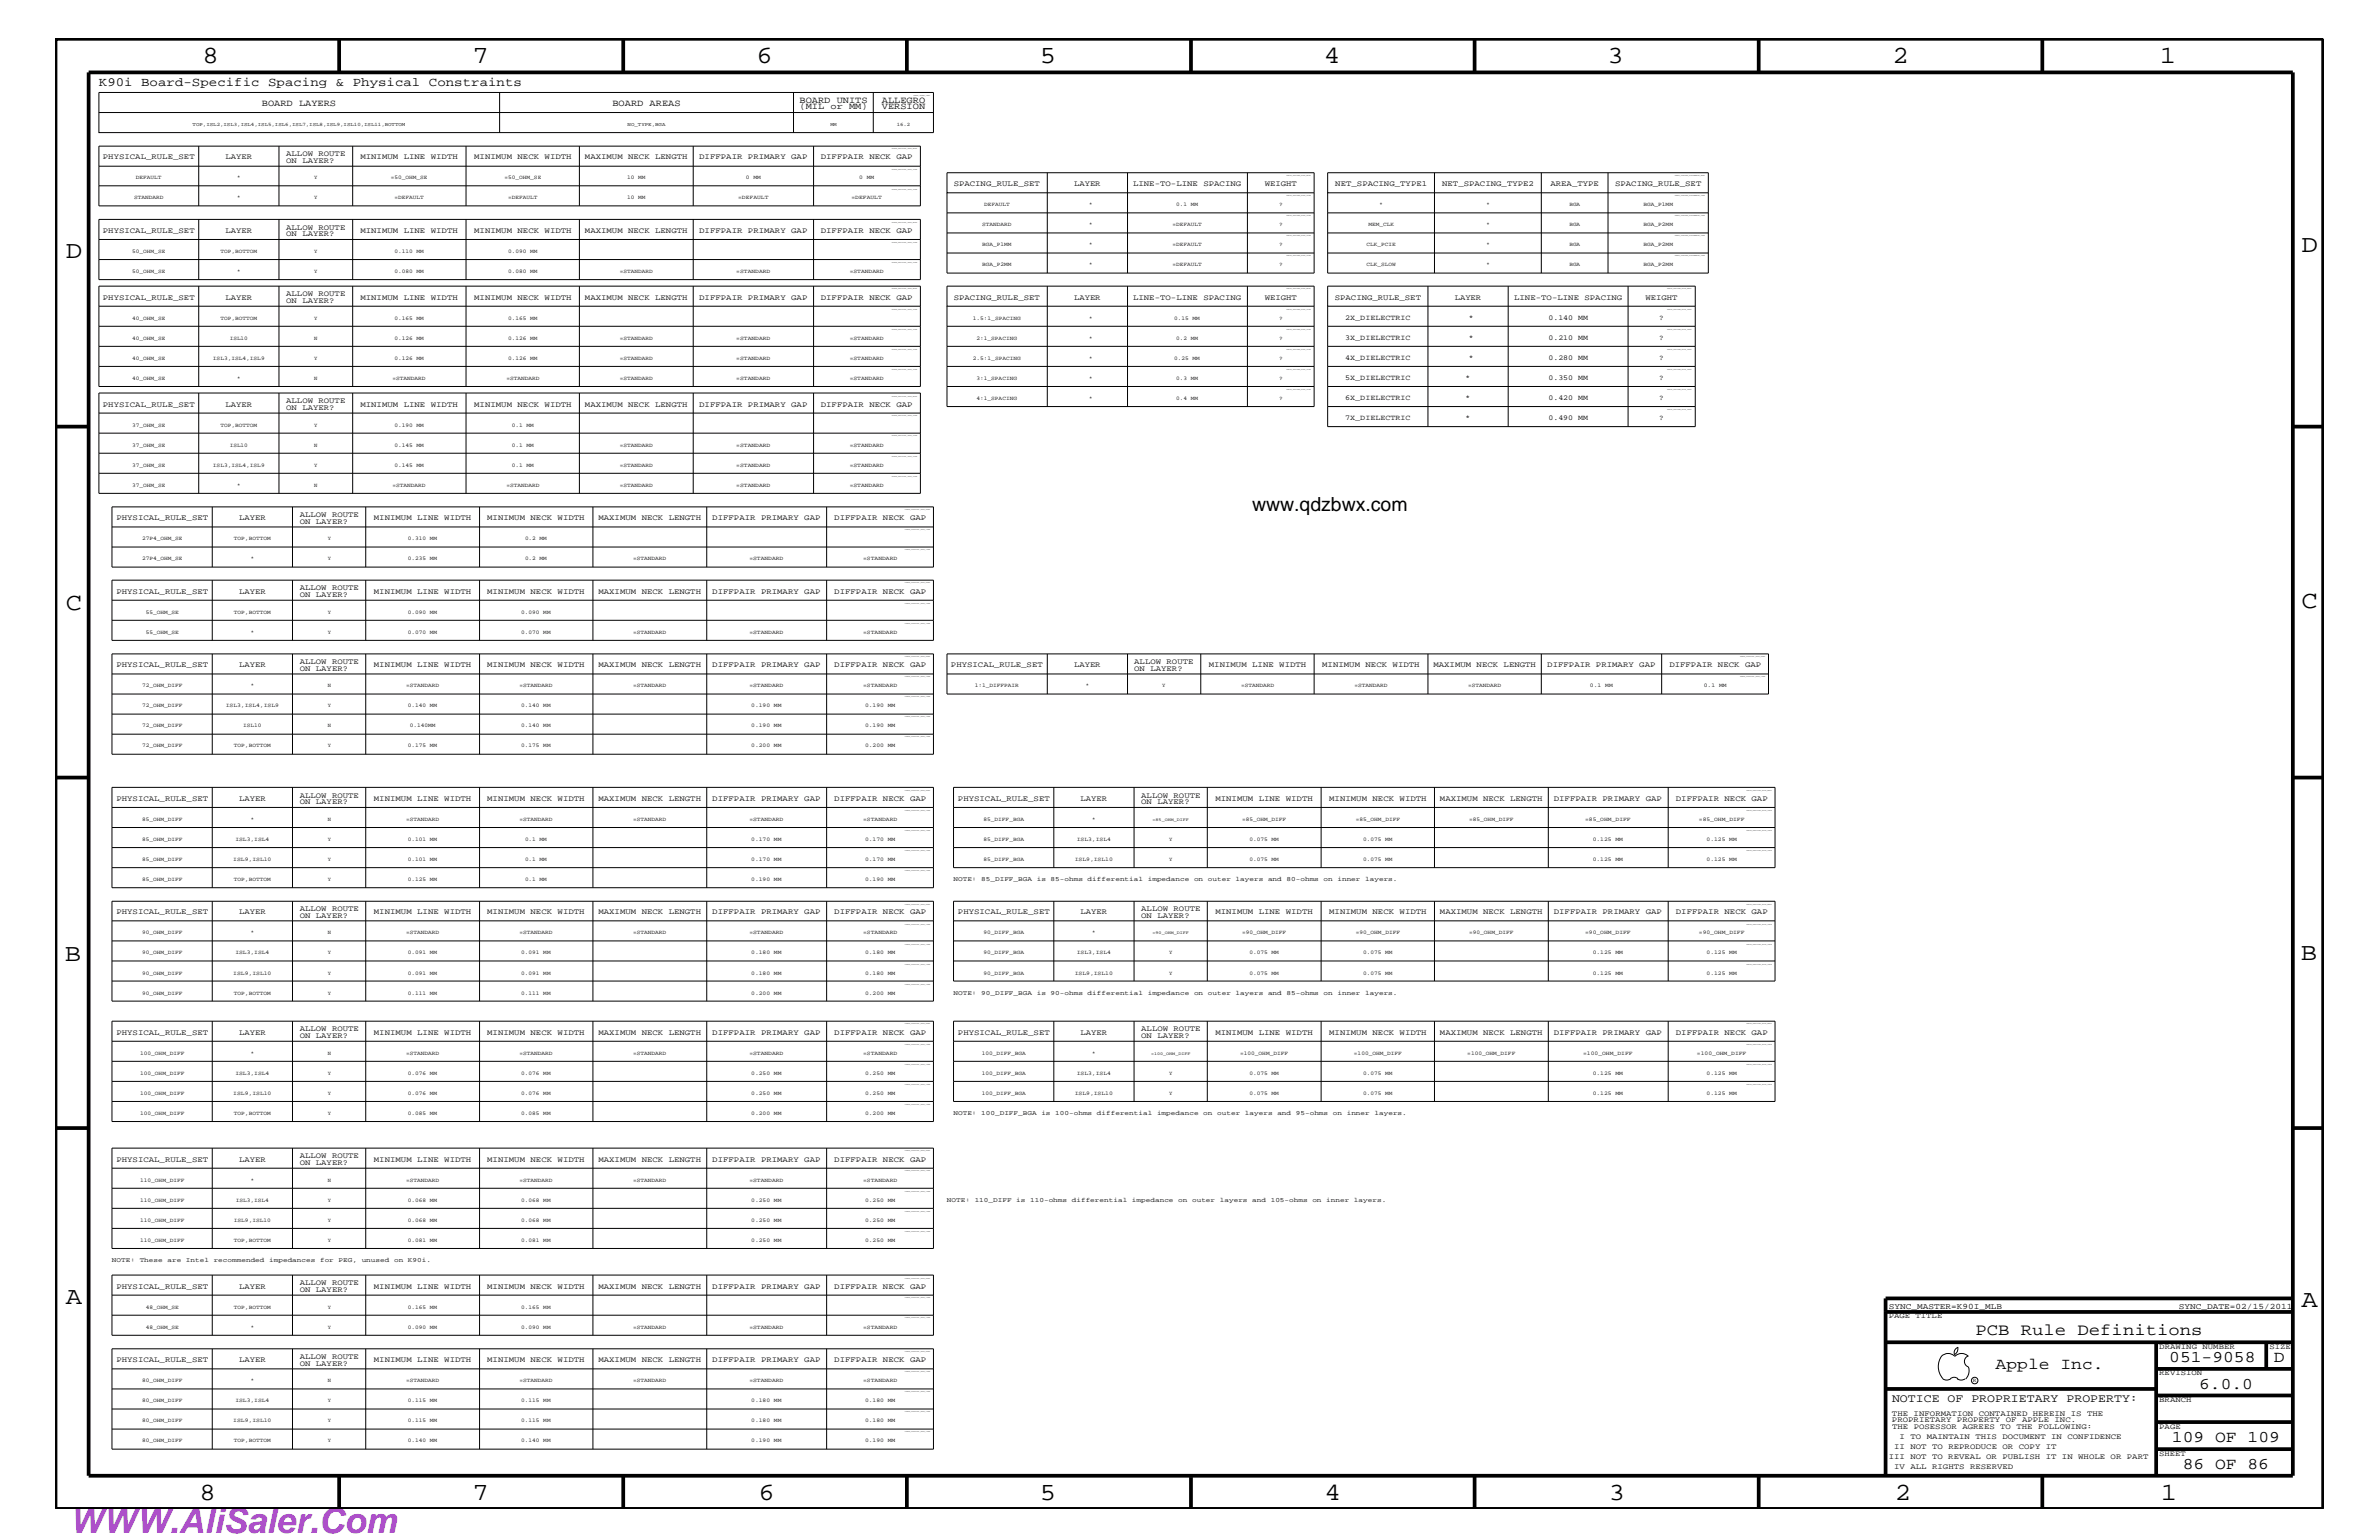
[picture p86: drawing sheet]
<svg xmlns="http://www.w3.org/2000/svg" width="432mm" height="279mm" viewBox="0 0 432 279" stroke-linecap="round" stroke-linejoin="round" font-family="sans-serif">
<defs><g id="words">
<text font-size="6.3" fill="#bd42e3" x="12.7" y="278.1">WWW.AliSaler.Com</text>
<g font-size="4.5">
<text x="36.7" y="11.5">8</text>
<text x="85.8" y="11.5">7</text>
<text x="137.3" y="11.5">6</text>
<text x="188.7" y="11.5">5</text>
<text x="240.3" y="11.5">4</text>
<text x="291.8" y="11.5">3</text>
<text x="343.5" y="11.5">2</text>
<text x="392" y="11.5">1</text>
<text x="11.9" y="46.8">D</text>
<text x="417.8" y="45.7">D</text>
<text x="11.9" y="110.6">C</text>
<text x="417.8" y="110.3">C</text>
<text x="11.8" y="174.3">B</text>
<text x="417.6" y="174.2">B</text>
<text x="11.9" y="236.7">A</text>
<text x="417.8" y="237.1">A</text>
<text x="36.2" y="272.1">8</text>
<text x="85.8" y="272.1">7</text>
<text x="137.7" y="272.1">6</text>
<text x="188.7" y="272.1">5</text>
<text x="240.4" y="272.1">4</text>
<text x="292" y="272.1">3</text>
<text x="343.9" y="272.1">2</text>
<text x="392.2" y="272.1">1</text>
</g>
<text font-size="3.5" x="227.3" y="92.7">www.qdzbwx.com</text>
<g font-size="3">
<text x="358.5" y="242.3">PCB Rule Definitions</text>
<text x="362.2" y="248.4">Apple Inc.</text>
<text x="393.7" y="247.1">051-9058</text>
<text x="399.2" y="252">6.0.0</text>
<text x="412.7" y="247.1">D</text>
<text x="394.2" y="261.6">109 OF 109</text>
<text x="396.2" y="266.6">86 OF 86</text>
</g>
<text font-size="2.3" x="17.9" y="15.6">K90i Board-Specific Spacing &amp; Physical Constraints</text>
<text font-size="2.1" x="343.4" y="254.4">NOTICE OF PROPRIETARY PROPERTY:</text>
<g font-size="1.7">
<text x="47.5" y="19.2">BOARD LAYERS</text>
<text x="111.2" y="19.2">BOARD AREAS</text>
<text x="145.1" y="19.8">(MIL or MM)</text>
<text x="145.1" y="18.7">BOARD UNITS</text>
<text x="160.1" y="19.8">VERSION</text>
<text x="160.1" y="18.7">ALLEGRO</text>
</g>
<g font-size="1.5">
<text x="342.8" y="237.4">SYNC_MASTER=K90I_MLB</text>
<text x="395.5" y="237.4">SYNC_DATE=02/15/2011</text>
</g>
<g font-size="1.4">
<text x="18.7" y="28.9">PHYSICAL_RULE_SET</text>
<text x="40.9" y="28.9">LAYER</text>
<text x="51.9" y="28.3">ALLOW ROUTE</text>
<text x="51.9" y="29.5">ON LAYER?</text>
<text x="65.4" y="28.9">MINIMUM LINE WIDTH</text>
<text x="86.1" y="28.9">MINIMUM NECK WIDTH</text>
<text x="106.2" y="28.9">MAXIMUM NECK LENGTH</text>
<text x="126.9" y="28.9">DIFFPAIR PRIMARY GAP</text>
<text x="149" y="28.9">DIFFPAIR NECK GAP</text>
<text x="173.1" y="33.7">SPACING_RULE_SET</text>
<text x="194.9" y="33.7">LAYER</text>
<text x="205.7" y="33.7">LINE-TO-LINE SPACING</text>
<text x="229.6" y="33.7">WEIGHT</text>
<text x="242.4" y="33.7">NET_SPACING_TYPE1</text>
<text x="261.8" y="33.7">NET_SPACING_TYPE2</text>
<text x="281.4" y="33.7">AREA_TYPE</text>
<text x="293.2" y="33.7">SPACING_RULE_SET</text>
<text x="51.9" y="41.7">ALLOW ROUTE</text>
<text x="18.7" y="42.3">PHYSICAL_RULE_SET</text>
<text x="40.9" y="42.3">LAYER</text>
<text x="51.9" y="42.9">ON LAYER?</text>
<text x="65.4" y="42.3">MINIMUM LINE WIDTH</text>
<text x="86.1" y="42.3">MINIMUM NECK WIDTH</text>
<text x="106.2" y="42.3">MAXIMUM NECK LENGTH</text>
<text x="126.9" y="42.3">DIFFPAIR PRIMARY GAP</text>
<text x="149" y="42.3">DIFFPAIR NECK GAP</text>
<text x="51.9" y="53.8">ALLOW ROUTE</text>
<text x="18.7" y="54.4">PHYSICAL_RULE_SET</text>
<text x="40.9" y="54.4">LAYER</text>
<text x="51.9" y="55">ON LAYER?</text>
<text x="65.4" y="54.4">MINIMUM LINE WIDTH</text>
<text x="86.1" y="54.4">MINIMUM NECK WIDTH</text>
<text x="106.2" y="54.4">MAXIMUM NECK LENGTH</text>
<text x="126.9" y="54.4">DIFFPAIR PRIMARY GAP</text>
<text x="149" y="54.4">DIFFPAIR NECK GAP</text>
<text x="173.1" y="54.4">SPACING_RULE_SET</text>
<text x="194.9" y="54.4">LAYER</text>
<text x="205.7" y="54.4">LINE-TO-LINE SPACING</text>
<text x="229.6" y="54.4">WEIGHT</text>
<text x="242.3" y="54.4">SPACING_RULE_SET</text>
<text x="244.2" y="58">2X_DIELECTRIC</text>
<text x="264" y="54.4">LAYER</text>
<text x="266.6" y="58">*</text>
<text x="274.8" y="54.4">LINE-TO-LINE SPACING</text>
<text x="281" y="58">0.140 MM</text>
<text x="298.7" y="54.4">WEIGHT</text>
<text x="301.2" y="58">?</text>
<text x="244.2" y="65.3">4X_DIELECTRIC</text>
<text x="244.2" y="61.7">3X_DIELECTRIC</text>
<text x="266.6" y="65.3">*</text>
<text x="266.6" y="61.7">*</text>
<text x="281" y="65.3">0.280 MM</text>
<text x="281" y="61.7">0.210 MM</text>
<text x="301.2" y="65.3">?</text>
<text x="301.2" y="61.7">?</text>
<text x="244.2" y="68.9">5X_DIELECTRIC</text>
<text x="266" y="68.9">*</text>
<text x="281" y="68.9">0.350 MM</text>
<text x="301.2" y="68.9">?</text>
<text x="18.7" y="73.8">PHYSICAL_RULE_SET</text>
<text x="40.9" y="73.8">LAYER</text>
<text x="51.9" y="73.2">ALLOW ROUTE</text>
<text x="51.9" y="74.4">ON LAYER?</text>
<text x="65.4" y="73.8">MINIMUM LINE WIDTH</text>
<text x="86.1" y="73.8">MINIMUM NECK WIDTH</text>
<text x="106.2" y="73.8">MAXIMUM NECK LENGTH</text>
<text x="126.9" y="73.8">DIFFPAIR PRIMARY GAP</text>
<text x="149" y="73.8">DIFFPAIR NECK GAP</text>
<text x="244.2" y="76.2">7X_DIELECTRIC</text>
<text x="244.2" y="72.6">6X_DIELECTRIC</text>
<text x="266" y="76.2">*</text>
<text x="266" y="72.6">*</text>
<text x="281" y="76.2">0.490 MM</text>
<text x="281" y="72.6">0.420 MM</text>
<text x="301.2" y="76.2">?</text>
<text x="301.2" y="72.6">?</text>
<text x="21.1" y="94.3">PHYSICAL_RULE_SET</text>
<text x="43.4" y="94.3">LAYER</text>
<text x="54.4" y="93.8">ALLOW ROUTE</text>
<text x="54.4" y="95">ON LAYER?</text>
<text x="67.9" y="94.3">MINIMUM LINE WIDTH</text>
<text x="88.4" y="94.3">MINIMUM NECK WIDTH</text>
<text x="108.6" y="94.3">MAXIMUM NECK LENGTH</text>
<text x="129.3" y="94.3">DIFFPAIR PRIMARY GAP</text>
<text x="151.4" y="94.3">DIFFPAIR NECK GAP</text>
<text x="21.1" y="107.7">PHYSICAL_RULE_SET</text>
<text x="43.4" y="107.7">LAYER</text>
<text x="54.4" y="107.1">ALLOW ROUTE</text>
<text x="67.9" y="107.7">MINIMUM LINE WIDTH</text>
<text x="88.4" y="107.7">MINIMUM NECK WIDTH</text>
<text x="108.6" y="107.7">MAXIMUM NECK LENGTH</text>
<text x="129.3" y="107.7">DIFFPAIR PRIMARY GAP</text>
<text x="151.4" y="107.7">DIFFPAIR NECK GAP</text>
<text x="54.4" y="108.3">ON LAYER?</text>
<text x="21.1" y="121">PHYSICAL_RULE_SET</text>
<text x="43.4" y="121">LAYER</text>
<text x="54.4" y="120.4">ALLOW ROUTE</text>
<text x="54.4" y="121.7">ON LAYER?</text>
<text x="67.9" y="121">MINIMUM LINE WIDTH</text>
<text x="88.4" y="121">MINIMUM NECK WIDTH</text>
<text x="108.6" y="121">MAXIMUM NECK LENGTH</text>
<text x="129.3" y="121">DIFFPAIR PRIMARY GAP</text>
<text x="151.4" y="121">DIFFPAIR NECK GAP</text>
<text x="172.6" y="121">PHYSICAL_RULE_SET</text>
<text x="194.9" y="121">LAYER</text>
<text x="205.9" y="120.4">ALLOW ROUTE</text>
<text x="205.9" y="121.7">ON LAYER?</text>
<text x="219.4" y="121">MINIMUM LINE WIDTH</text>
<text x="240" y="121">MINIMUM NECK WIDTH</text>
<text x="260.2" y="121">MAXIMUM NECK LENGTH</text>
<text x="280.8" y="121">DIFFPAIR PRIMARY GAP</text>
<text x="303" y="121">DIFFPAIR NECK GAP</text>
<text x="21.1" y="145.3">PHYSICAL_RULE_SET</text>
<text x="43.4" y="145.3">LAYER</text>
<text x="54.4" y="144.7">ALLOW ROUTE</text>
<text x="54.4" y="145.9">ON LAYER?</text>
<text x="67.9" y="145.3">MINIMUM LINE WIDTH</text>
<text x="88.4" y="145.3">MINIMUM NECK WIDTH</text>
<text x="108.6" y="145.3">MAXIMUM NECK LENGTH</text>
<text x="129.3" y="145.3">DIFFPAIR PRIMARY GAP</text>
<text x="151.4" y="145.3">DIFFPAIR NECK GAP</text>
<text x="173.9" y="145.3">PHYSICAL_RULE_SET</text>
<text x="196.1" y="145.3">LAYER</text>
<text x="207.1" y="144.7">ALLOW ROUTE</text>
<text x="207.1" y="145.9">ON LAYER?</text>
<text x="220.6" y="145.3">MINIMUM LINE WIDTH</text>
<text x="241.3" y="145.3">MINIMUM NECK WIDTH</text>
<text x="261.4" y="145.3">MAXIMUM NECK LENGTH</text>
<text x="282" y="145.3">DIFFPAIR PRIMARY GAP</text>
<text x="304.2" y="145.3">DIFFPAIR NECK GAP</text>
<text x="21.1" y="165.9">PHYSICAL_RULE_SET</text>
<text x="43.4" y="165.9">LAYER</text>
<text x="54.4" y="165.3">ALLOW ROUTE</text>
<text x="54.4" y="166.5">ON LAYER?</text>
<text x="67.9" y="165.9">MINIMUM LINE WIDTH</text>
<text x="88.4" y="165.9">MINIMUM NECK WIDTH</text>
<text x="108.6" y="165.9">MAXIMUM NECK LENGTH</text>
<text x="129.3" y="165.9">DIFFPAIR PRIMARY GAP</text>
<text x="151.4" y="165.9">DIFFPAIR NECK GAP</text>
<text x="173.9" y="165.9">PHYSICAL_RULE_SET</text>
<text x="196.1" y="165.9">LAYER</text>
<text x="207.1" y="165.3">ALLOW ROUTE</text>
<text x="207.1" y="166.5">ON LAYER?</text>
<text x="220.6" y="165.9">MINIMUM LINE WIDTH</text>
<text x="241.3" y="165.9">MINIMUM NECK WIDTH</text>
<text x="261.4" y="165.9">MAXIMUM NECK LENGTH</text>
<text x="282" y="165.9">DIFFPAIR PRIMARY GAP</text>
<text x="304.2" y="165.9">DIFFPAIR NECK GAP</text>
<text x="21.1" y="187.7">PHYSICAL_RULE_SET</text>
<text x="43.4" y="187.7">LAYER</text>
<text x="54.4" y="187.1">ALLOW ROUTE</text>
<text x="54.4" y="188.3">ON LAYER?</text>
<text x="67.9" y="187.7">MINIMUM LINE WIDTH</text>
<text x="88.4" y="187.7">MINIMUM NECK WIDTH</text>
<text x="108.6" y="187.7">MAXIMUM NECK LENGTH</text>
<text x="129.3" y="187.7">DIFFPAIR PRIMARY GAP</text>
<text x="151.4" y="187.7">DIFFPAIR NECK GAP</text>
<text x="173.9" y="187.7">PHYSICAL_RULE_SET</text>
<text x="196.1" y="187.7">LAYER</text>
<text x="207.1" y="187.1">ALLOW ROUTE</text>
<text x="207.1" y="188.3">ON LAYER?</text>
<text x="220.6" y="187.7">MINIMUM LINE WIDTH</text>
<text x="241.3" y="187.7">MINIMUM NECK WIDTH</text>
<text x="261.4" y="187.7">MAXIMUM NECK LENGTH</text>
<text x="282" y="187.7">DIFFPAIR PRIMARY GAP</text>
<text x="304.2" y="187.7">DIFFPAIR NECK GAP</text>
<text x="21.1" y="210.8">PHYSICAL_RULE_SET</text>
<text x="43.4" y="210.8">LAYER</text>
<text x="54.4" y="210.2">ALLOW ROUTE</text>
<text x="54.4" y="211.4">ON LAYER?</text>
<text x="67.9" y="210.8">MINIMUM LINE WIDTH</text>
<text x="88.4" y="210.8">MINIMUM NECK WIDTH</text>
<text x="108.6" y="210.8">MAXIMUM NECK LENGTH</text>
<text x="129.3" y="210.8">DIFFPAIR PRIMARY GAP</text>
<text x="151.4" y="210.8">DIFFPAIR NECK GAP</text>
<text x="21.1" y="233.8">PHYSICAL_RULE_SET</text>
<text x="43.4" y="233.8">LAYER</text>
<text x="54.4" y="233.2">ALLOW ROUTE</text>
<text x="67.9" y="233.8">MINIMUM LINE WIDTH</text>
<text x="88.4" y="233.8">MINIMUM NECK WIDTH</text>
<text x="108.6" y="233.8">MAXIMUM NECK LENGTH</text>
<text x="129.3" y="233.8">DIFFPAIR PRIMARY GAP</text>
<text x="151.4" y="233.8">DIFFPAIR NECK GAP</text>
<text x="54.4" y="234.4">ON LAYER?</text>
<text x="342.8" y="239.2">PAGE TITLE</text>
<text x="391.9" y="244.7">DRAWING NUMBER</text>
<text x="411.9" y="244.7">SIZE</text>
<text x="21.1" y="247.1">PHYSICAL_RULE_SET</text>
<text x="43.4" y="247.1">LAYER</text>
<text x="54.4" y="246.5">ALLOW ROUTE</text>
<text x="54.4" y="247.8">ON LAYER?</text>
<text x="67.9" y="247.1">MINIMUM LINE WIDTH</text>
<text x="88.4" y="247.1">MINIMUM NECK WIDTH</text>
<text x="108.6" y="247.1">MAXIMUM NECK LENGTH</text>
<text x="129.3" y="247.1">DIFFPAIR PRIMARY GAP</text>
<text x="151.4" y="247.1">DIFFPAIR NECK GAP</text>
<text x="391.9" y="249.5">REVISION</text>
<text x="343.4" y="256.8">THE INFORMATION CONTAINED HEREIN IS THE</text>
<text x="391.9" y="254.4">BRANCH</text>
<text x="343.4" y="258">PROPRIETARY PROPERTY OF APPLE INC.</text>
<text x="343.4" y="259.3">THE POSESSOR AGREES TO THE FOLLOWING:</text>
<text x="343.8" y="262.9">II NOT TO REPRODUCE OR COPY IT</text>
<text x="344.8" y="261.1">I TO MAINTAIN THIS DOCUMENT IN CONFIDENCE</text>
<text x="391.9" y="259.3">PAGE</text>
<text x="342.8" y="264.7">III NOT TO REVEAL OR PUBLISH IT IN WHOLE OR PART</text>
<text x="343.8" y="266.6">IV ALL RIGHTS RESERVED</text>
<text x="391.9" y="264.1">SHEET</text>
</g>
<g font-size="1.2">
<text x="173.1" y="159.9">NOTE:</text>
<text x="178.1" y="159.9">85_DIFF_BGA</text>
<text x="188.2" y="159.9">is</text>
<text x="190.7" y="159.9">85-ohms</text>
<text x="197.4" y="159.9">differential</text>
<text x="208.3" y="159.9">impedance</text>
<text x="216.7" y="159.9">on</text>
<text x="219.2" y="159.9">outer</text>
<text x="224.3" y="159.9">layers</text>
<text x="230.2" y="159.9">and</text>
<text x="233.5" y="159.9">80-ohms</text>
<text x="240.2" y="159.9">on</text>
<text x="242.7" y="159.9">inner</text>
<text x="247.8" y="159.9">layers.</text>
<text x="173.1" y="180.5">NOTE:</text>
<text x="178.1" y="180.5">90_DIFF_BGA</text>
<text x="188.2" y="180.5">is</text>
<text x="190.7" y="180.5">90-ohms</text>
<text x="197.4" y="180.5">differential</text>
<text x="208.3" y="180.5">impedance</text>
<text x="216.7" y="180.5">on</text>
<text x="219.2" y="180.5">outer</text>
<text x="224.3" y="180.5">layers</text>
<text x="230.2" y="180.5">and</text>
<text x="233.5" y="180.5">85-ohms</text>
<text x="240.2" y="180.5">on</text>
<text x="242.7" y="180.5">inner</text>
<text x="247.8" y="180.5">layers.</text>
<text x="173.1" y="202.3">NOTE:</text>
<text x="178.1" y="202.3">100_DIFF_BGA</text>
<text x="189" y="202.3">is</text>
<text x="191.5" y="202.3">100-ohms</text>
<text x="199.1" y="202.3">differential</text>
<text x="210" y="202.3">impedance</text>
<text x="218.4" y="202.3">on</text>
<text x="220.9" y="202.3">outer</text>
<text x="226" y="202.3">layers</text>
<text x="231.8" y="202.3">and</text>
<text x="235.2" y="202.3">95-ohms</text>
<text x="241.9" y="202.3">on</text>
<text x="244.4" y="202.3">inner</text>
<text x="249.5" y="202.3">layers.</text>
<text x="171.9" y="218">NOTE:</text>
<text x="176.9" y="218">110_DIFF</text>
<text x="184.5" y="218">is</text>
<text x="187" y="218">110-ohms</text>
<text x="194.5" y="218">differential</text>
<text x="205.5" y="218">impedance</text>
<text x="213.9" y="218">on</text>
<text x="216.4" y="218">outer</text>
<text x="221.4" y="218">layers</text>
<text x="227.3" y="218">and</text>
<text x="230.6" y="218">105-ohms</text>
<text x="238.2" y="218">on</text>
<text x="240.7" y="218">inner</text>
<text x="245.8" y="218">layers.</text>
<text x="20.3" y="229">NOTE:</text>
<text x="25.4" y="229">These</text>
<text x="30.4" y="229">are</text>
<text x="33.8" y="229">Intel</text>
<text x="38.8" y="229">recommended</text>
<text x="48.9" y="229">impedances</text>
<text x="58.1" y="229">for</text>
<text x="61.5" y="229">PEG,</text>
<text x="65.6" y="229">unused</text>
<text x="71.5" y="229">on</text>
<text x="74" y="229">K90i.</text>
</g>
<g font-size="1">
<text x="24.7" y="32.5">DEFAULT</text>
<text x="43.1" y="32.5">*</text>
<text x="57" y="32.5">Y</text>
<text x="70.9" y="32.5">=50_OHM_SE</text>
<text x="91.6" y="32.5">=50_OHM_SE</text>
<text x="113.8" y="32.5">10 MM</text>
<text x="135.4" y="32.5">0 MM</text>
<text x="156" y="32.5">0 MM</text>
<text x="24.3" y="36.2">STANDARD</text>
<text x="43.1" y="36.2">*</text>
<text x="57" y="36.2">Y</text>
<text x="71.6" y="36.2">=DEFAULT</text>
<text x="92.2" y="36.2">=DEFAULT</text>
<text x="113.8" y="36.2">10 MM</text>
<text x="134" y="36.2">=DEFAULT</text>
<text x="154.6" y="36.2">=DEFAULT</text>
<text x="178.3" y="41">STANDARD</text>
<text x="178.6" y="37.4">DEFAULT</text>
<text x="197.7" y="41">*</text>
<text x="197.7" y="37.4">*</text>
<text x="212.8" y="41">=DEFAULT</text>
<text x="213.5" y="37.4">0.1 MM</text>
<text x="232.2" y="41">?</text>
<text x="232.2" y="37.4">?</text>
<text x="248.4" y="41">MEM_CLK</text>
<text x="250.4" y="37.4">*</text>
<text x="269.8" y="41">*</text>
<text x="269.8" y="37.4">*</text>
<text x="284.9" y="41">BGA</text>
<text x="284.9" y="37.4">BGA</text>
<text x="298.3" y="41">BGA_P2MM</text>
<text x="298.3" y="37.4">BGA_P1MM</text>
<text x="24" y="45.9">50_OHM_SE</text>
<text x="40" y="45.9">TOP,BOTTOM</text>
<text x="57" y="45.9">Y</text>
<text x="71.6" y="45.9">0.110 MM</text>
<text x="92.2" y="45.9">0.090 MM</text>
<text x="178.3" y="44.6">BGA_P1MM</text>
<text x="197.7" y="44.6">*</text>
<text x="212.8" y="44.6">=DEFAULT</text>
<text x="232.2" y="44.6">?</text>
<text x="248" y="44.6">CLK_PCIE</text>
<text x="269.8" y="44.6">*</text>
<text x="284.9" y="44.6">BGA</text>
<text x="298.3" y="44.6">BGA_P2MM</text>
<text x="24" y="49.6">50_OHM_SE</text>
<text x="43.1" y="49.6">*</text>
<text x="57" y="49.6">Y</text>
<text x="71.6" y="49.6">0.080 MM</text>
<text x="92.2" y="49.6">0.080 MM</text>
<text x="112.5" y="49.6">=STANDARD</text>
<text x="133.6" y="49.6">=STANDARD</text>
<text x="154.2" y="49.6">=STANDARD</text>
<text x="178.3" y="48.3">BGA_P2MM</text>
<text x="197.7" y="48.3">*</text>
<text x="212.8" y="48.3">=DEFAULT</text>
<text x="232.2" y="48.3">?</text>
<text x="248" y="48.3">CLK_SLOW</text>
<text x="269.8" y="48.3">*</text>
<text x="284.9" y="48.3">BGA</text>
<text x="298.3" y="48.3">BGA_P2MM</text>
<text x="24" y="58">40_OHM_SE</text>
<text x="40" y="58">TOP,BOTTOM</text>
<text x="57" y="58">Y</text>
<text x="71.6" y="58">0.165 MM</text>
<text x="92.2" y="58">0.165 MM</text>
<text x="176.6" y="58">1.5:1_SPACING</text>
<text x="197.7" y="58">*</text>
<text x="213.1" y="58">0.15 MM</text>
<text x="232.2" y="58">?</text>
<text x="24" y="65.3">40_OHM_SE</text>
<text x="24" y="61.7">40_OHM_SE</text>
<text x="38.6" y="65.3">ISL3,ISL4,ISL9</text>
<text x="41.7" y="61.7">ISL10</text>
<text x="57" y="65.3">Y</text>
<text x="57" y="61.7">N</text>
<text x="71.6" y="65.3">0.126 MM</text>
<text x="71.6" y="61.7">0.126 MM</text>
<text x="92.2" y="65.3">0.126 MM</text>
<text x="92.2" y="61.7">0.126 MM</text>
<text x="112.5" y="61.7">=STANDARD</text>
<text x="112.5" y="65.3">=STANDARD</text>
<text x="133.6" y="65.3">=STANDARD</text>
<text x="133.6" y="61.7">=STANDARD</text>
<text x="154.2" y="65.3">=STANDARD</text>
<text x="154.2" y="61.7">=STANDARD</text>
<text x="176.6" y="65.3">2.5:1_SPACING</text>
<text x="177.2" y="61.7">2:1_SPACING</text>
<text x="197.7" y="61.7">*</text>
<text x="197.7" y="65.3">*</text>
<text x="213.1" y="65.3">0.25 MM</text>
<text x="213.5" y="61.7">0.2 MM</text>
<text x="232.2" y="61.7">?</text>
<text x="232.2" y="65.3">?</text>
<text x="24" y="68.9">40_OHM_SE</text>
<text x="43.1" y="68.9">*</text>
<text x="57" y="68.9">N</text>
<text x="71.2" y="68.9">=STANDARD</text>
<text x="91.9" y="68.9">=STANDARD</text>
<text x="112.5" y="68.9">=STANDARD</text>
<text x="133.6" y="68.9">=STANDARD</text>
<text x="154.2" y="68.9">=STANDARD</text>
<text x="177.2" y="68.9">3:1_SPACING</text>
<text x="197.7" y="68.9">*</text>
<text x="213.5" y="68.9">0.3 MM</text>
<text x="232.2" y="68.9">?</text>
<text x="24" y="77.4">37_OHM_SE</text>
<text x="40" y="77.4">TOP,BOTTOM</text>
<text x="57" y="77.4">Y</text>
<text x="71.6" y="77.4">0.190 MM</text>
<text x="92.9" y="77.4">0.1 MM</text>
<text x="177.2" y="72.6">4:1_SPACING</text>
<text x="197.7" y="72.6">*</text>
<text x="213.5" y="72.6">0.4 MM</text>
<text x="232.2" y="72.6">?</text>
<text x="24" y="81.1">37_OHM_SE</text>
<text x="41.7" y="81.1">ISL10</text>
<text x="57" y="81.1">N</text>
<text x="71.6" y="81.1">0.145 MM</text>
<text x="92.9" y="81.1">0.1 MM</text>
<text x="112.5" y="81.1">=STANDARD</text>
<text x="133.6" y="81.1">=STANDARD</text>
<text x="154.2" y="81.1">=STANDARD</text>
<text x="24" y="88.3">37_OHM_SE</text>
<text x="24" y="84.7">37_OHM_SE</text>
<text x="38.6" y="84.7">ISL3,ISL4,ISL9</text>
<text x="43.1" y="88.3">*</text>
<text x="57" y="88.3">N</text>
<text x="57" y="84.7">Y</text>
<text x="71.2" y="88.3">=STANDARD</text>
<text x="71.6" y="84.7">0.145 MM</text>
<text x="91.9" y="88.3">=STANDARD</text>
<text x="92.9" y="84.7">0.1 MM</text>
<text x="112.5" y="88.3">=STANDARD</text>
<text x="112.5" y="84.7">=STANDARD</text>
<text x="133.6" y="88.3">=STANDARD</text>
<text x="133.6" y="84.7">=STANDARD</text>
<text x="154.2" y="88.3">=STANDARD</text>
<text x="154.2" y="84.7">=STANDARD</text>
<text x="25.8" y="101.6">27P4_OHM_SE</text>
<text x="25.8" y="98">27P4_OHM_SE</text>
<text x="42.5" y="98">TOP,BOTTOM</text>
<text x="45.5" y="101.6">*</text>
<text x="59.5" y="101.6">Y</text>
<text x="59.5" y="98">Y</text>
<text x="74" y="101.6">0.235 MM</text>
<text x="74" y="98">0.310 MM</text>
<text x="95.3" y="101.6">0.2 MM</text>
<text x="95.3" y="98">0.2 MM</text>
<text x="114.9" y="101.6">=STANDARD</text>
<text x="136" y="101.6">=STANDARD</text>
<text x="156.7" y="101.6">=STANDARD</text>
<text x="26.5" y="111.4">55_OHM_SE</text>
<text x="42.5" y="111.4">TOP,BOTTOM</text>
<text x="59.5" y="111.4">Y</text>
<text x="74" y="111.4">0.090 MM</text>
<text x="94.6" y="111.4">0.090 MM</text>
<text x="26.5" y="115">55_OHM_SE</text>
<text x="45.5" y="115">*</text>
<text x="59.5" y="115">Y</text>
<text x="74" y="115">0.070 MM</text>
<text x="94.6" y="115">0.070 MM</text>
<text x="114.9" y="115">=STANDARD</text>
<text x="136" y="115">=STANDARD</text>
<text x="156.7" y="115">=STANDARD</text>
<text x="25.8" y="124.7">72_OHM_DIFF</text>
<text x="45.5" y="124.7">*</text>
<text x="59.5" y="124.7">N</text>
<text x="73.7" y="124.7">=STANDARD</text>
<text x="94.3" y="124.7">=STANDARD</text>
<text x="114.9" y="124.7">=STANDARD</text>
<text x="136" y="124.7">=STANDARD</text>
<text x="156.7" y="124.7">=STANDARD</text>
<text x="176.9" y="124.7">1:1_DIFFPAIR</text>
<text x="197.1" y="124.7">*</text>
<text x="211" y="124.7">Y</text>
<text x="225.3" y="124.7">=STANDARD</text>
<text x="245.8" y="124.7">=STANDARD</text>
<text x="266.5" y="124.7">=STANDARD</text>
<text x="288.6" y="124.7">0.1 MM</text>
<text x="309.2" y="124.7">0.1 MM</text>
<text x="25.8" y="128.3">72_OHM_DIFF</text>
<text x="25.8" y="131.9">72_OHM_DIFF</text>
<text x="41" y="128.3">ISL3,ISL4,ISL9</text>
<text x="44.2" y="131.9">ISL10</text>
<text x="59.5" y="128.3">Y</text>
<text x="59.5" y="131.9">N</text>
<text x="74" y="128.3">0.140 MM</text>
<text x="74.4" y="131.9">0.140MM</text>
<text x="94.6" y="128.3">0.140 MM</text>
<text x="94.6" y="131.9">0.140 MM</text>
<text x="136.4" y="131.9">0.190 MM</text>
<text x="136.4" y="128.3">0.190 MM</text>
<text x="157" y="128.3">0.190 MM</text>
<text x="157" y="131.9">0.190 MM</text>
<text x="25.8" y="135.6">72_OHM_DIFF</text>
<text x="42.5" y="135.6">TOP,BOTTOM</text>
<text x="59.5" y="135.6">Y</text>
<text x="74" y="135.6">0.175 MM</text>
<text x="94.6" y="135.6">0.175 MM</text>
<text x="136.4" y="135.6">0.200 MM</text>
<text x="157" y="135.6">0.200 MM</text>
<text x="25.8" y="149">85_OHM_DIFF</text>
<text x="45.5" y="149">*</text>
<text x="59.5" y="149">N</text>
<text x="73.7" y="149">=STANDARD</text>
<text x="94.3" y="149">=STANDARD</text>
<text x="114.9" y="149">=STANDARD</text>
<text x="136" y="149">=STANDARD</text>
<text x="156.7" y="149">=STANDARD</text>
<text x="178.5" y="149">85_DIFF_BGA</text>
<text x="198.3" y="149">*</text>
<text x="225.4" y="149">=85_OHM_DIFF</text>
<text x="246.1" y="149">=85_OHM_DIFF</text>
<text x="266.7" y="149">=85_OHM_DIFF</text>
<text x="287.7" y="149">=85_OHM_DIFF</text>
<text x="308.4" y="149">=85_OHM_DIFF</text>
<text x="25.8" y="152.6">85_OHM_DIFF</text>
<text x="42.7" y="152.6">ISL3,ISL4</text>
<text x="59.5" y="152.6">Y</text>
<text x="74" y="152.6">0.101 MM</text>
<text x="95.3" y="152.6">0.1 MM</text>
<text x="136.4" y="152.6">0.170 MM</text>
<text x="157" y="152.6">0.170 MM</text>
<text x="178.5" y="152.6">85_DIFF_BGA</text>
<text x="195.5" y="152.6">ISL3,ISL4</text>
<text x="212.2" y="152.6">Y</text>
<text x="226.8" y="152.6">0.075 MM</text>
<text x="247.4" y="152.6">0.075 MM</text>
<text x="289.1" y="152.6">0.125 MM</text>
<text x="309.7" y="152.6">0.125 MM</text>
<text x="25.8" y="159.9">85_OHM_DIFF</text>
<text x="25.8" y="156.2">85_OHM_DIFF</text>
<text x="42.3" y="156.2">ISL9,ISL10</text>
<text x="42.5" y="159.9">TOP,BOTTOM</text>
<text x="59.5" y="159.9">Y</text>
<text x="59.5" y="156.2">Y</text>
<text x="74" y="159.9">0.125 MM</text>
<text x="74" y="156.2">0.101 MM</text>
<text x="95.3" y="159.9">0.1 MM</text>
<text x="95.3" y="156.2">0.1 MM</text>
<text x="136.4" y="159.9">0.190 MM</text>
<text x="136.4" y="156.2">0.170 MM</text>
<text x="157" y="159.9">0.190 MM</text>
<text x="157" y="156.2">0.170 MM</text>
<text x="178.5" y="156.2">85_DIFF_BGA</text>
<text x="195.1" y="156.2">ISL9,ISL10</text>
<text x="212.2" y="156.2">Y</text>
<text x="226.8" y="156.2">0.075 MM</text>
<text x="247.4" y="156.2">0.075 MM</text>
<text x="289.1" y="156.2">0.125 MM</text>
<text x="309.7" y="156.2">0.125 MM</text>
<text x="25.8" y="169.5">90_OHM_DIFF</text>
<text x="25.8" y="173.2">90_OHM_DIFF</text>
<text x="42.7" y="173.2">ISL3,ISL4</text>
<text x="45.5" y="169.5">*</text>
<text x="59.5" y="169.5">N</text>
<text x="59.5" y="173.2">Y</text>
<text x="73.7" y="169.5">=STANDARD</text>
<text x="74" y="173.2">0.091 MM</text>
<text x="94.3" y="169.5">=STANDARD</text>
<text x="94.6" y="173.2">0.091 MM</text>
<text x="114.9" y="169.5">=STANDARD</text>
<text x="136" y="169.5">=STANDARD</text>
<text x="136.4" y="173.2">0.180 MM</text>
<text x="156.7" y="169.5">=STANDARD</text>
<text x="157" y="173.2">0.180 MM</text>
<text x="178.5" y="169.5">90_DIFF_BGA</text>
<text x="178.5" y="173.2">90_DIFF_BGA</text>
<text x="195.5" y="173.2">ISL3,ISL4</text>
<text x="198.3" y="169.5">*</text>
<text x="212.2" y="173.2">Y</text>
<text x="225.4" y="169.5">=90_OHM_DIFF</text>
<text x="226.8" y="173.2">0.075 MM</text>
<text x="246.1" y="169.5">=90_OHM_DIFF</text>
<text x="247.4" y="173.2">0.075 MM</text>
<text x="266.7" y="169.5">=90_OHM_DIFF</text>
<text x="287.7" y="169.5">=90_OHM_DIFF</text>
<text x="289.1" y="173.2">0.125 MM</text>
<text x="308.4" y="169.5">=90_OHM_DIFF</text>
<text x="309.7" y="173.2">0.125 MM</text>
<text x="25.8" y="176.8">90_OHM_DIFF</text>
<text x="42.3" y="176.8">ISL9,ISL10</text>
<text x="59.5" y="176.8">Y</text>
<text x="74" y="176.8">0.091 MM</text>
<text x="94.6" y="176.8">0.091 MM</text>
<text x="136.4" y="176.8">0.180 MM</text>
<text x="157" y="176.8">0.180 MM</text>
<text x="178.5" y="176.8">90_DIFF_BGA</text>
<text x="195.1" y="176.8">ISL9,ISL10</text>
<text x="212.2" y="176.8">Y</text>
<text x="226.8" y="176.8">0.075 MM</text>
<text x="247.4" y="176.8">0.075 MM</text>
<text x="289.1" y="176.8">0.125 MM</text>
<text x="309.7" y="176.8">0.125 MM</text>
<text x="25.8" y="180.5">90_OHM_DIFF</text>
<text x="42.5" y="180.5">TOP,BOTTOM</text>
<text x="59.5" y="180.5">Y</text>
<text x="74" y="180.5">0.111 MM</text>
<text x="94.6" y="180.5">0.111 MM</text>
<text x="136.4" y="180.5">0.200 MM</text>
<text x="157" y="180.5">0.200 MM</text>
<text x="25.4" y="191.4">100_OHM_DIFF</text>
<text x="45.5" y="191.4">*</text>
<text x="59.5" y="191.4">N</text>
<text x="73.7" y="191.4">=STANDARD</text>
<text x="94.3" y="191.4">=STANDARD</text>
<text x="114.9" y="191.4">=STANDARD</text>
<text x="136" y="191.4">=STANDARD</text>
<text x="156.7" y="191.4">=STANDARD</text>
<text x="178.2" y="191.4">100_DIFF_BGA</text>
<text x="198.3" y="191.4">*</text>
<text x="225.1" y="191.4">=100_OHM_DIFF</text>
<text x="245.8" y="191.4">=100_OHM_DIFF</text>
<text x="266.3" y="191.4">=100_OHM_DIFF</text>
<text x="287.4" y="191.4">=100_OHM_DIFF</text>
<text x="308" y="191.4">=100_OHM_DIFF</text>
<text x="25.4" y="195">100_OHM_DIFF</text>
<text x="42.7" y="195">ISL3,ISL4</text>
<text x="59.5" y="195">Y</text>
<text x="74" y="195">0.076 MM</text>
<text x="94.6" y="195">0.076 MM</text>
<text x="136.4" y="195">0.250 MM</text>
<text x="157" y="195">0.250 MM</text>
<text x="178.2" y="195">100_DIFF_BGA</text>
<text x="195.5" y="195">ISL3,ISL4</text>
<text x="212.2" y="195">Y</text>
<text x="226.8" y="195">0.075 MM</text>
<text x="247.4" y="195">0.075 MM</text>
<text x="289.1" y="195">0.125 MM</text>
<text x="309.7" y="195">0.125 MM</text>
<text x="25.4" y="202.3">100_OHM_DIFF</text>
<text x="25.4" y="198.7">100_OHM_DIFF</text>
<text x="42.3" y="198.7">ISL9,ISL10</text>
<text x="42.5" y="202.3">TOP,BOTTOM</text>
<text x="59.5" y="202.3">Y</text>
<text x="59.5" y="198.7">Y</text>
<text x="74" y="202.3">0.085 MM</text>
<text x="74" y="198.7">0.076 MM</text>
<text x="94.6" y="202.3">0.085 MM</text>
<text x="94.6" y="198.7">0.076 MM</text>
<text x="136.4" y="202.3">0.200 MM</text>
<text x="136.4" y="198.7">0.250 MM</text>
<text x="157" y="202.3">0.200 MM</text>
<text x="157" y="198.7">0.250 MM</text>
<text x="178.2" y="198.7">100_DIFF_BGA</text>
<text x="195.1" y="198.7">ISL9,ISL10</text>
<text x="212.2" y="198.7">Y</text>
<text x="226.8" y="198.7">0.075 MM</text>
<text x="247.4" y="198.7">0.075 MM</text>
<text x="289.1" y="198.7">0.125 MM</text>
<text x="309.7" y="198.7">0.125 MM</text>
<text x="25.4" y="214.4">110_OHM_DIFF</text>
<text x="45.5" y="214.4">*</text>
<text x="59.5" y="214.4">N</text>
<text x="73.7" y="214.4">=STANDARD</text>
<text x="94.3" y="214.4">=STANDARD</text>
<text x="114.9" y="214.4">=STANDARD</text>
<text x="136" y="214.4">=STANDARD</text>
<text x="156.7" y="214.4">=STANDARD</text>
<text x="25.4" y="218">110_OHM_DIFF</text>
<text x="25.4" y="221.7">110_OHM_DIFF</text>
<text x="42.5" y="221.7">ISL9,ISL10</text>
<text x="42.8" y="218">ISL3,ISL4</text>
<text x="59.5" y="218">Y</text>
<text x="59.5" y="221.7">Y</text>
<text x="74" y="221.7">0.068 MM</text>
<text x="74" y="218">0.068 MM</text>
<text x="94.6" y="218">0.068 MM</text>
<text x="94.6" y="221.7">0.068 MM</text>
<text x="136.4" y="218">0.250 MM</text>
<text x="136.4" y="221.7">0.250 MM</text>
<text x="157" y="218">0.250 MM</text>
<text x="157" y="221.7">0.250 MM</text>
<text x="25.4" y="225.3">110_OHM_DIFF</text>
<text x="42.5" y="225.3">TOP,BOTTOM</text>
<text x="59.5" y="225.3">Y</text>
<text x="74" y="225.3">0.081 MM</text>
<text x="94.6" y="225.3">0.081 MM</text>
<text x="136.4" y="225.3">0.250 MM</text>
<text x="157" y="225.3">0.250 MM</text>
<text x="26.5" y="237.4">48_OHM_SE</text>
<text x="42.5" y="237.4">TOP,BOTTOM</text>
<text x="59.5" y="237.4">Y</text>
<text x="74" y="237.4">0.165 MM</text>
<text x="94.6" y="237.4">0.165 MM</text>
<text x="26.5" y="241.1">48_OHM_SE</text>
<text x="45.5" y="241.1">*</text>
<text x="59.5" y="241.1">Y</text>
<text x="74" y="241.1">0.090 MM</text>
<text x="94.6" y="241.1">0.090 MM</text>
<text x="114.9" y="241.1">=STANDARD</text>
<text x="136" y="241.1">=STANDARD</text>
<text x="156.7" y="241.1">=STANDARD</text>
<text x="25.8" y="250.7">80_OHM_DIFF</text>
<text x="45.5" y="250.7">*</text>
<text x="59.5" y="250.7">N</text>
<text x="73.7" y="250.7">=STANDARD</text>
<text x="94.3" y="250.7">=STANDARD</text>
<text x="114.9" y="250.7">=STANDARD</text>
<text x="136" y="250.7">=STANDARD</text>
<text x="156.7" y="250.7">=STANDARD</text>
<text x="358.1" y="250.7">R</text>
<text x="25.8" y="254.4">80_OHM_DIFF</text>
<text x="42.7" y="254.4">ISL3,ISL4</text>
<text x="59.5" y="254.4">Y</text>
<text x="74" y="254.4">0.115 MM</text>
<text x="94.6" y="254.4">0.115 MM</text>
<text x="136.4" y="254.4">0.180 MM</text>
<text x="157" y="254.4">0.180 MM</text>
<text x="25.8" y="258">80_OHM_DIFF</text>
<text x="25.8" y="261.6">80_OHM_DIFF</text>
<text x="42.3" y="258">ISL9,ISL10</text>
<text x="42.5" y="261.6">TOP,BOTTOM</text>
<text x="59.5" y="258">Y</text>
<text x="59.5" y="261.6">Y</text>
<text x="74" y="258">0.115 MM</text>
<text x="74" y="261.6">0.140 MM</text>
<text x="94.6" y="258">0.115 MM</text>
<text x="94.6" y="261.6">0.140 MM</text>
<text x="136.4" y="258">0.180 MM</text>
<text x="136.4" y="261.6">0.190 MM</text>
<text x="157" y="258">0.180 MM</text>
<text x="157" y="261.6">0.190 MM</text>
</g>
<g font-size=".9">
<text x="35" y="22.9">TOP,ISL2,ISL3,ISL4,ISL5,ISL6,ISL7,ISL8,ISL9,ISL10,ISL11,BOTTOM</text>
<text x="113.9" y="22.9">NO_TYPE,BGA</text>
<text x="150.7" y="22.9">MM</text>
<text x="162.8" y="22.9">16.2</text>
</g>
<g font-size=".8">
<text x="209.2" y="149">=85_OHM_DIFF</text>
<text x="209.2" y="169.5">=90_OHM_DIFF</text>
<text x="209" y="191.4">=100_OHM_DIFF</text>
</g>
<g font-size=".3">
<text x="165.8" y="17.4">TABLE_BOARD_INFO</text>
<text x="161.9" y="27.1">TABLE_PHYSICAL_RULE_HEAD</text>
<text x="161.9" y="34.4">TABLE_PHYSICAL_RULE_ITEM</text>
<text x="161.9" y="30.8">TABLE_PHYSICAL_RULE_ITEM</text>
<text x="233.5" y="35.6">TABLE_SPACING_RULE_ITEM</text>
<text x="233.5" y="31.9">TABLE_SPACING_RULE_HEAD</text>
<text x="304" y="35.6">TABLE_SPACING_ASSIGNMENT_ITEM</text>
<text x="304" y="31.9">TABLE_SPACING_ASSIGNMENT_HEAD</text>
<text x="161.9" y="40.4">TABLE_PHYSICAL_RULE_HEAD</text>
<text x="233.5" y="39.2">TABLE_SPACING_RULE_ITEM</text>
<text x="304" y="39.2">TABLE_SPACING_ASSIGNMENT_ITEM</text>
<text x="161.9" y="44.1">TABLE_PHYSICAL_RULE_ITEM</text>
<text x="161.9" y="47.7">TABLE_PHYSICAL_RULE_ITEM</text>
<text x="233.5" y="46.5">TABLE_SPACING_RULE_ITEM</text>
<text x="233.5" y="42.9">TABLE_SPACING_RULE_ITEM</text>
<text x="304" y="42.9">TABLE_SPACING_ASSIGNMENT_ITEM</text>
<text x="304" y="46.5">TABLE_SPACING_ASSIGNMENT_ITEM</text>
<text x="161.9" y="52.5">TABLE_PHYSICAL_RULE_HEAD</text>
<text x="233.5" y="52.5">TABLE_SPACING_RULE_HEAD</text>
<text x="302.6" y="52.5">TABLE_SPACING_RULE_HEAD</text>
<text x="161.9" y="56.2">TABLE_PHYSICAL_RULE_ITEM</text>
<text x="161.9" y="59.8">TABLE_PHYSICAL_RULE_ITEM</text>
<text x="233.5" y="56.2">TABLE_SPACING_RULE_ITEM</text>
<text x="233.5" y="59.8">TABLE_SPACING_RULE_ITEM</text>
<text x="302.6" y="56.2">TABLE_SPACING_RULE_ITEM</text>
<text x="302.6" y="59.8">TABLE_SPACING_RULE_ITEM</text>
<text x="161.9" y="63.4">TABLE_PHYSICAL_RULE_ITEM</text>
<text x="233.5" y="63.4">TABLE_SPACING_RULE_ITEM</text>
<text x="302.6" y="63.4">TABLE_SPACING_RULE_ITEM</text>
<text x="161.9" y="72">TABLE_PHYSICAL_RULE_HEAD</text>
<text x="161.9" y="67.1">TABLE_PHYSICAL_RULE_ITEM</text>
<text x="233.5" y="67.1">TABLE_SPACING_RULE_ITEM</text>
<text x="233.5" y="70.7">TABLE_SPACING_RULE_ITEM</text>
<text x="302.6" y="67.1">TABLE_SPACING_RULE_ITEM</text>
<text x="302.6" y="70.7">TABLE_SPACING_RULE_ITEM</text>
<text x="161.9" y="75.6">TABLE_PHYSICAL_RULE_ITEM</text>
<text x="302.6" y="74.4">TABLE_SPACING_RULE_ITEM</text>
<text x="161.9" y="82.8">TABLE_PHYSICAL_RULE_ITEM</text>
<text x="161.9" y="79.2">TABLE_PHYSICAL_RULE_ITEM</text>
<text x="161.9" y="86.5">TABLE_PHYSICAL_RULE_ITEM</text>
<text x="164.3" y="92.6">TABLE_PHYSICAL_RULE_HEAD</text>
<text x="164.3" y="99.9">TABLE_PHYSICAL_RULE_ITEM</text>
<text x="164.3" y="96.2">TABLE_PHYSICAL_RULE_ITEM</text>
<text x="164.3" y="105.9">TABLE_PHYSICAL_RULE_HEAD</text>
<text x="164.3" y="113.1">TABLE_PHYSICAL_RULE_ITEM</text>
<text x="164.3" y="109.5">TABLE_PHYSICAL_RULE_ITEM</text>
<text x="164.3" y="119.2">TABLE_PHYSICAL_RULE_HEAD</text>
<text x="315.8" y="119.2">TABLE_PHYSICAL_RULE_HEAD</text>
<text x="164.3" y="122.9">TABLE_PHYSICAL_RULE_ITEM</text>
<text x="315.8" y="122.9">TABLE_PHYSICAL_RULE_ITEM</text>
<text x="164.3" y="126.5">TABLE_PHYSICAL_RULE_ITEM</text>
<text x="164.3" y="130.2">TABLE_PHYSICAL_RULE_ITEM</text>
<text x="164.3" y="133.8">TABLE_PHYSICAL_RULE_ITEM</text>
<text x="164.3" y="143.5">TABLE_PHYSICAL_RULE_HEAD</text>
<text x="317" y="143.5">TABLE_PHYSICAL_RULE_HEAD</text>
<text x="164.3" y="147.1">TABLE_PHYSICAL_RULE_ITEM</text>
<text x="317" y="147.1">TABLE_PHYSICAL_RULE_ITEM</text>
<text x="164.3" y="154.4">TABLE_PHYSICAL_RULE_ITEM</text>
<text x="164.3" y="150.7">TABLE_PHYSICAL_RULE_ITEM</text>
<text x="317" y="150.7">TABLE_PHYSICAL_RULE_ITEM</text>
<text x="317" y="154.4">TABLE_PHYSICAL_RULE_ITEM</text>
<text x="164.3" y="158">TABLE_PHYSICAL_RULE_ITEM</text>
<text x="164.3" y="164.1">TABLE_PHYSICAL_RULE_HEAD</text>
<text x="164.3" y="167.8">TABLE_PHYSICAL_RULE_ITEM</text>
<text x="317" y="164.1">TABLE_PHYSICAL_RULE_HEAD</text>
<text x="317" y="167.8">TABLE_PHYSICAL_RULE_ITEM</text>
<text x="164.3" y="171.4">TABLE_PHYSICAL_RULE_ITEM</text>
<text x="317" y="171.4">TABLE_PHYSICAL_RULE_ITEM</text>
<text x="164.3" y="178.7">TABLE_PHYSICAL_RULE_ITEM</text>
<text x="164.3" y="175">TABLE_PHYSICAL_RULE_ITEM</text>
<text x="317" y="175">TABLE_PHYSICAL_RULE_ITEM</text>
<text x="164.3" y="185.9">TABLE_PHYSICAL_RULE_HEAD</text>
<text x="317" y="185.9">TABLE_PHYSICAL_RULE_HEAD</text>
<text x="164.3" y="189.5">TABLE_PHYSICAL_RULE_ITEM</text>
<text x="317" y="189.5">TABLE_PHYSICAL_RULE_ITEM</text>
<text x="164.3" y="196.8">TABLE_PHYSICAL_RULE_ITEM</text>
<text x="164.3" y="193.2">TABLE_PHYSICAL_RULE_ITEM</text>
<text x="317" y="193.2">TABLE_PHYSICAL_RULE_ITEM</text>
<text x="317" y="196.8">TABLE_PHYSICAL_RULE_ITEM</text>
<text x="164.3" y="200.4">TABLE_PHYSICAL_RULE_ITEM</text>
<text x="164.3" y="208.9">TABLE_PHYSICAL_RULE_HEAD</text>
<text x="164.3" y="212.5">TABLE_PHYSICAL_RULE_ITEM</text>
<text x="164.3" y="216.2">TABLE_PHYSICAL_RULE_ITEM</text>
<text x="164.3" y="219.8">TABLE_PHYSICAL_RULE_ITEM</text>
<text x="164.3" y="223.5">TABLE_PHYSICAL_RULE_ITEM</text>
<text x="164.3" y="232">TABLE_PHYSICAL_RULE_HEAD</text>
<text x="164.3" y="235.6">TABLE_PHYSICAL_RULE_ITEM</text>
<text x="164.3" y="239.2">TABLE_PHYSICAL_RULE_ITEM</text>
<text x="164.3" y="245.3">TABLE_PHYSICAL_RULE_HEAD</text>
<text x="164.3" y="248.9">TABLE_PHYSICAL_RULE_ITEM</text>
<text x="164.3" y="256.2">TABLE_PHYSICAL_RULE_ITEM</text>
<text x="164.3" y="252.6">TABLE_PHYSICAL_RULE_ITEM</text>
<text x="164.3" y="259.9">TABLE_PHYSICAL_RULE_ITEM</text>
</g>
</g></defs>
<g fill="none" stroke="#000" stroke-width=".18">
<path d="M18 16.8h151.4v7.3h-151.4zM90.7 16.8v7.3M144 16.8v7.3M158.5 16.8v7.3M18 20.4h151.4M18 26.5h149.1v10.9h-149.1zM18 39.8h149.1v10.9h-149.1zM18 30.2h149.1M18 33.7h149.1M36.1 26.5v10.9M36.1 39.8v10.9M50.6 26.5v10.9"/>
<path d="M50.6 39.8v10.9M64 26.5v10.9M64 39.8v10.9M84.6 26.5v10.9M84.6 39.8v10.9M105.2 26.5v10.9M105.2 39.8v10.9M125.8 26.5v10.9M125.8 39.8v10.9M147.7 26.5v10.9M147.7 39.8v10.9M171.9 38.6h66.6"/>
<path d="M190.1 31.3v18.2M204.7 31.3v18.2M226.4 31.3v18.2M238.5 35h-66.6v-3.7h66.6v18.2h-66.6v-14.5M241 38.6h69.1M241 35v14.5h69.1v-18.2h-69.1v3.7h69.1M260.4 31.3v18.2M279.8 31.3v18.2M291.9 31.3v18.2M18 51.9h149.1v18.2h-149.1zM18 59.2h149.1M18 55.6h149.1"/>
<path d="M18 47.1h149.1M18 43.4h149.1M36.1 51.9v18.2M50.6 51.9v18.2M64 51.9v18.2M84.6 51.9v18.2M105.2 51.9v18.2M125.8 51.9v18.2M147.7 51.9v18.2M171.9 59.2h66.6M171.9 45.9h66.6M171.9 42.3h66.6"/>
<path d="M171.9 55.6v18.2h66.6v-21.9h-66.6v3.7h66.6M190.1 51.9v21.9M204.7 51.9v21.9M226.4 51.9v21.9M241 59.2h66.7M241 45.9h69.1M241 42.3h69.1M241 55.6v21.8h66.7v-25.5h-66.7v3.7h66.7M259.2 51.9v25.5M273.7 51.9v25.5M295.5 51.9v25.5M18 71.3h149.1v18.2h-149.1z"/>
<path d="M18 78.6h149.1M18 74.9h149.1M18 66.5h149.1M18 62.8h149.1M36.1 71.3v18.2M50.6 71.3v18.2M64 71.3v18.2M84.6 71.3v18.2M105.2 71.3v18.2M125.8 71.3v18.2M147.7 71.3v18.2M171.9 66.5h66.6"/>
<path d="M171.9 62.8h66.6M171.9 70.1h66.6M241 66.5h66.7M241 62.8h66.7M241 70.1h66.7M241 73.8h66.7M18 85.9h149.1M18 82.2h149.1M20.3 95.6h149.1M20.3 99.2h149.1M20.3 92h149.1v10.9h-149.1zM38.5 92v10.9"/>
<path d="M53.1 92v10.9M66.4 92v10.9M87 92v10.9M107.6 92v10.9M128.3 92v10.9M150 92v10.9M20.3 112.5h149.1M20.3 108.9h149.1M20.3 105.3h149.1v10.9h-149.1zM20.3 118.6h149.1v18.2h-149.1zM38.5 105.3v10.9M38.5 118.6v18.2"/>
<path d="M53.1 105.3v10.9M53.1 118.6v18.2M66.4 105.3v10.9M66.4 118.6v18.2M87 105.3v10.9M87 118.6v18.2M107.6 105.3v10.9M107.6 118.6v18.2M128.3 105.3v10.9M128.3 118.6v18.2M150 105.3v10.9M150 118.6v18.2"/>
<path d="M171.9 118.6h149.1v7.3h-149.1zM190.1 118.6v7.3M204.7 118.6v7.3M217.9 118.6v7.3M238.5 118.6v7.3M259.2 118.6v7.3M279.8 118.6v7.3M301.6 118.6v7.3M20.3 122.3h149.1M20.3 125.9h149.1M20.3 129.6h149.1M20.3 133.2h149.1"/>
<path d="M171.9 122.3h149.1M20.3 157.4h149.1M20.3 146.5h149.1M20.3 153.8h149.1M20.3 150.1h149.1M20.3 142.9h149.1v18.2h-149.1zM38.5 142.9v18.2M53.1 142.9v18.2M66.4 142.9v18.2M87 142.9v18.2M107.6 142.9v18.2M128.3 142.9v18.2"/>
<path d="M150 142.9v18.2M173.1 142.9h149.1v14.5h-149.1zM173.1 146.5h149.1M173.1 153.8h149.1M173.1 150.1h149.1M191.3 142.9v14.5M205.8 142.9v14.5M219.1 142.9v14.5M239.8 142.9v14.5M260.4 142.9v14.5M281 142.9v14.5M302.8 142.9v14.5"/>
<path d="M20.3 167.1h149.1M20.3 170.7h149.1M20.3 174.4h149.1M20.3 178h149.1M20.3 163.5h149.1v18.1h-149.1zM38.5 163.5v18.1M53.1 163.5v18.1M66.4 163.5v18.1M87 163.5v18.1M107.6 163.5v18.1M128.3 163.5v18.1M150 163.5v18.1"/>
<path d="M173.1 167.1h149.1M173.1 163.5h149.1v14.5h-149.1zM173.1 170.7h149.1M173.1 174.4h149.1M191.3 163.5v14.5M205.8 163.5v14.5M219.1 163.5v14.5M239.8 163.5v14.5M260.4 163.5v14.5M281 163.5v14.5M302.8 163.5v14.5M20.3 192.6h149.1"/>
<path d="M20.3 199.8h149.1M20.3 188.9h149.1M20.3 196.2h149.1M20.3 185.3h149.1v18.2h-149.1zM38.5 185.3v18.2M53.1 185.3v18.2M66.4 185.3v18.2M87 185.3v18.2M107.6 185.3v18.2M128.3 185.3v18.2M150 185.3v18.2M173.1 185.3h149.1v14.5h-149.1z"/>
<path d="M173.1 192.6h149.1M173.1 188.9h149.1M173.1 196.2h149.1M191.3 185.3v14.5M205.8 185.3v14.5M219.1 185.3v14.5M239.8 185.3v14.5M260.4 185.3v14.5M281 185.3v14.5M302.8 185.3v14.5M20.3 219.2h149.1M20.3 215.6h149.1"/>
<path d="M20.3 211.9h149.1M20.3 208.3h149.1v18.2h-149.1zM38.5 208.3v18.2M53.1 208.3v18.2M66.4 208.3v18.2M87 208.3v18.2M107.6 208.3v18.2M128.3 208.3v18.2M150 208.3v18.2M20.3 222.9h149.1M20.3 238.6h149.1M20.3 235h149.1"/>
<path d="M20.3 231.3h149.1v11h-149.1zM38.5 231.3v11M53.1 231.3v11M66.4 231.3v11M87 231.3v11M107.6 231.3v11M128.3 231.3v11M150 231.3v11M20.3 259.3h149.1M20.3 252h149.1M20.3 248.4h149.1M20.3 255.6h149.1"/>
<path d="M20.3 244.7h149.1v18.2h-149.1zM38.5 244.7v18.2M53.1 244.7v18.2M66.4 244.7v18.2M87 244.7v18.2M107.6 244.7v18.2M128.3 244.7v18.2M150 244.7v18.2M352.4 246.1a1.69 1.69 0 0 1 2.4 0M352.4 246a3.3 3.3 0 0 0 .3 4.1M352.6 250.2l.7 .2 .7-.2M354 250.2l.7-.3 .7 .3"/>
<path d="M354.8 246.1a1.69 1.69 0 0 1 2.5 0M355.3 250.2l.7 .2 .7-.2M355.3 244.4l.1 .3a1.18 1.18 0 0 1-.6 1M355.4 244.4a.99 .99 0 0 0-.6 1.4M357.2 246a1.04 1.04 0 0 0-.6 1 1.04 1.04 0 0 0 .6 1M357.3 248l.1 .7a2.11 2.11 0 0 1-.6 1.5"/>
<circle cx="358.4" cy="250.5" r=".59"/>
</g>
<g fill="none" stroke="#000" stroke-width=".68" stroke-linecap="butt">
<path d="M10.1 7h411.6v266.8h-411.6zM16.1 13.1h400.1v254.6h-400.1zM61.6 7v6.1M113.1 7v6.1M164.6 7v6.1M216.2 7v6.1M267.6 7v6.1M319.2 7v6.1M370.7 7v6.1M10.1 77.4h6M416.2 77.4h5.5M10.1 141.1h6"/>
<path d="M416.2 141.1h5.5M10.1 204.7h6M416.2 204.7h5.5M342.2 238h74M416.2 235.6h-74v32.1M342.2 252h49.2M342.2 243.5h74M391.4 258h24.8M391.4 253.2h24.8M391.4 248.4h24.8M391.4 243.5v24.2M411.3 243.5v4.9"/>
<path d="M61.6 267.7v6.1M113.1 267.7v6.1M164.6 267.7v6.1M216.2 268v5.8M267.6 267.7v6.1M319.2 267.7v6.1M370.7 267.7v6.1M391.4 262.9h24.8"/>
</g>
<use href="#words"/>
</svg>
